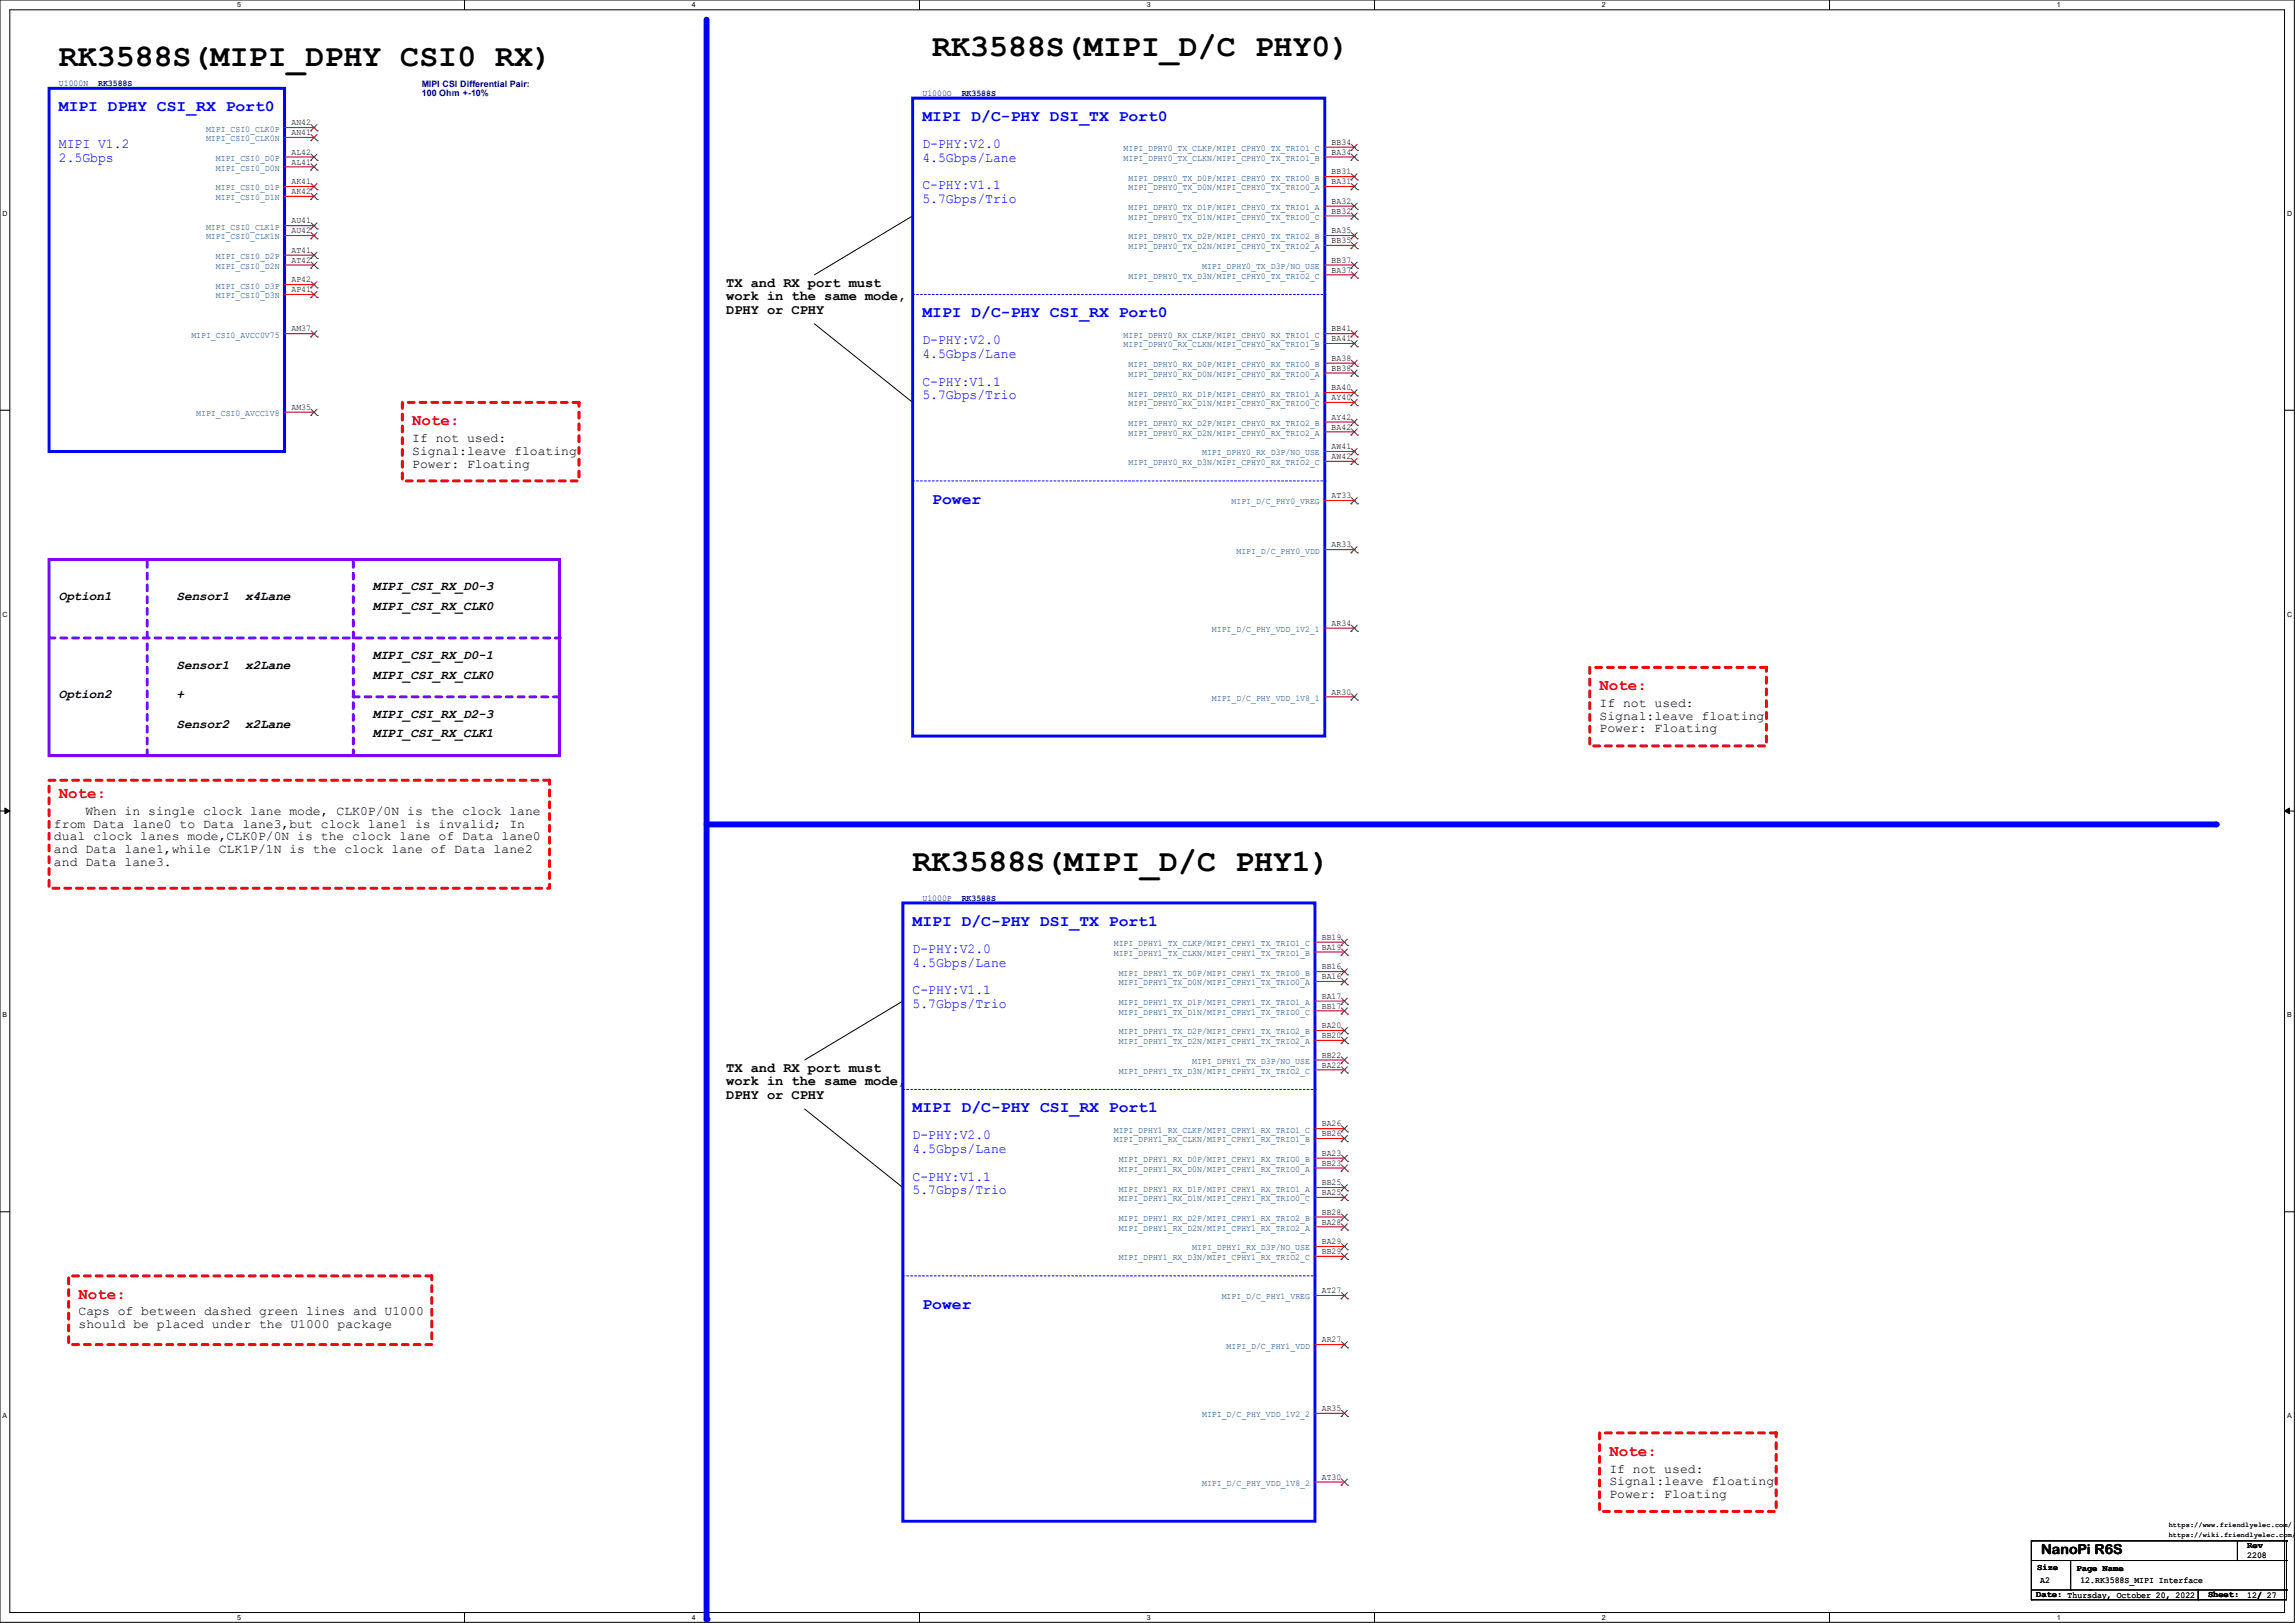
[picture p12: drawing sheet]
<svg xmlns="http://www.w3.org/2000/svg" width="297mm" height="210mm" viewBox="0 0 297 210" stroke-linecap="round" stroke-linejoin="round" font-family="sans-serif">
<defs><g id="words">
<g font-size="4.1">
<text x="7.6" y="8.5">RK3588S(MIPI_DPHY CSI0 RX)</text>
<text x="120.6" y="7.2">RK3588S(MIPI_D/C PHY0)</text>
<text x="118.1" y="112.6">RK3588S(MIPI_D/C PHY1)</text>
</g>
<g font-size="2" fill="#00f">
<text x="7.6" y="14.4">MIPI DPHY CSI_RX Port0</text>
<text x="119.4" y="15.7">MIPI D/C-PHY DSI_TX Port0</text>
<text x="119.4" y="41.1">MIPI D/C-PHY CSI_RX Port0</text>
<text x="120.6" y="65.2">Power</text>
<text x="118.1" y="119.8">MIPI D/C-PHY DSI_TX Port1</text>
<text x="118.1" y="143.9">MIPI D/C-PHY CSI_RX Port1</text>
<text x="119.4" y="169.3">Power</text>
</g>
<g font-size="2" fill="#f00">
<text x="53.3" y="55">Note:</text>
<text x="207" y="89.3">Note:</text>
<text x="7.6" y="103.3">Note:</text>
<text x="10.2" y="168.1">Note:</text>
<text x="208.3" y="188.4">Note:</text>
</g>
<g font-size="1.8" fill="#00f">
<text x="7.6" y="19.2">MIPI V1.2</text>
<text x="7.6" y="21">2.5Gbps</text>
<text x="119.4" y="19.2">D-PHY:V2.0</text>
<text x="119.4" y="21">4.5Gbps/Lane</text>
<text x="119.4" y="24.5">C-PHY:V1.1</text>
<text x="119.4" y="26.3">5.7Gbps/Trio</text>
<text x="119.4" y="44.6">D-PHY:V2.0</text>
<text x="119.4" y="46.4">4.5Gbps/Lane</text>
<text x="119.4" y="49.9">C-PHY:V1.1</text>
<text x="119.4" y="51.7">5.7Gbps/Trio</text>
<text x="118.1" y="123.3">D-PHY:V2.0</text>
<text x="118.1" y="125.1">4.5Gbps/Lane</text>
<text x="118.1" y="128.7">C-PHY:V1.1</text>
<text x="118.1" y="130.4">5.7Gbps/Trio</text>
<text x="118.1" y="147.4">D-PHY:V2.0</text>
<text x="118.1" y="149.2">4.5Gbps/Lane</text>
<text x="118.1" y="152.8">C-PHY:V1.1</text>
<text x="118.1" y="154.6">5.7Gbps/Trio</text>
</g>
<g font-size="1.8">
<text x="94" y="37.1">TX and RX port must</text>
<text x="94" y="38.9">work in the same mode,</text>
<text x="94" y="40.6">DPHY or CPHY</text>
<text x="94" y="138.7">TX and RX port must</text>
<text x="94" y="140.5">work in the same mode,</text>
<text x="94" y="142.2">DPHY or CPHY</text>
<text x="264.2" y="201.1">NanoPi R6S</text>
</g>
<g font-size="1.7">
<text x="53.3" y="57.2">If not used:</text>
<text x="53.3" y="58.8">Signal:leave floating</text>
<text x="53.3" y="60.5">Power: Floating</text>
<text x="7.6" y="77.6">Option1</text>
<text x="22.9" y="77.6">Sensor1</text>
<text x="31.7" y="77.6">x4Lane</text>
<text x="48.3" y="76.4">MIPI_CSI_RX_D0-3</text>
<text x="48.3" y="78.9">MIPI_CSI_RX_CLK0</text>
<text x="22.9" y="86.5">Sensor1</text>
<text x="31.7" y="86.5">x2Lane</text>
<text x="48.3" y="85.3">MIPI_CSI_RX_D0-1</text>
<text x="48.3" y="87.8">MIPI_CSI_RX_CLK0</text>
<text x="7.6" y="90.3">Option2</text>
<text x="22.9" y="90.3">+</text>
<text x="22.9" y="94.1">Sensor2</text>
<text x="31.7" y="94.1">x2Lane</text>
<text x="48.3" y="92.9">MIPI_CSI_RX_D2-3</text>
<text x="48.3" y="95.4">MIPI_CSI_RX_CLK1</text>
<text x="207" y="91.5">If not used:</text>
<text x="207" y="93.1">Signal:leave floating</text>
<text x="207" y="94.8">Power: Floating</text>
<text x="7" y="107.1">from Data lane0 to Data lane3,but clock lane1 is invalid; In</text>
<text x="11" y="105.5">When in single clock lane mode, CLK0P/0N is the clock lane</text>
<text x="7" y="108.8">dual clock lanes mode,CLK0P/0N is the clock lane of Data lane0</text>
<text x="7" y="110.4">and Data lane1,while CLK1P/1N is the clock lane of Data lane2</text>
<text x="7" y="112.1">and Data lane3.</text>
<text x="10.2" y="170.2">Caps of between dashed green lines and U1000</text>
<text x="10.2" y="171.9">should be placed under the U1000 package</text>
<text x="208.3" y="190.5">If not used:</text>
<text x="208.3" y="192.2">Signal:leave floating</text>
<text x="208.3" y="193.8">Power: Floating</text>
</g>
<g font-size="1.1" fill="#000080">
<text x="7.6" y="11.1">U1000N</text>
<text x="12.7" y="11.1">RK3588S</text>
<text x="54.6" y="11.2">MIPI CSI Differential Pair:</text>
<text x="54.6" y="12.4">100 Ohm +-10%</text>
<text x="119.4" y="12.4">U1000O</text>
<text x="124.5" y="12.4">RK3588S</text>
<text x="119.4" y="116.5">U1000P</text>
<text x="124.5" y="116.5">RK3588S</text>
</g>
<g font-size="1.1" fill="#004080">
<text x="26.7" y="17">MIPI_CSI0_CLK0P</text>
<text x="26.7" y="18.3">MIPI_CSI0_CLK0N</text>
<text x="27.9" y="20.8">MIPI_CSI0_D0P</text>
<text x="27.9" y="22.1">MIPI_CSI0_D0N</text>
<text x="145.4" y="19.6">MIPI_DPHY0_TX_CLKP/MIPI_CPHY0_TX_TRIO1_C</text>
<text x="145.4" y="20.8">MIPI_DPHY0_TX_CLKN/MIPI_CPHY0_TX_TRIO1_B</text>
<text x="146" y="23.4">MIPI_DPHY0_TX_D0P/MIPI_CPHY0_TX_TRIO0_B</text>
<text x="26.7" y="29.7">MIPI_CSI0_CLK1P</text>
<text x="27.9" y="24.6">MIPI_CSI0_D1P</text>
<text x="27.9" y="25.9">MIPI_CSI0_D1N</text>
<text x="146" y="24.6">MIPI_DPHY0_TX_D0N/MIPI_CPHY0_TX_TRIO0_A</text>
<text x="146" y="27.2">MIPI_DPHY0_TX_D1P/MIPI_CPHY0_TX_TRIO1_A</text>
<text x="146" y="28.4">MIPI_DPHY0_TX_D1N/MIPI_CPHY0_TX_TRIO0_C</text>
<text x="26.7" y="31">MIPI_CSI0_CLK1N</text>
<text x="27.9" y="33.5">MIPI_CSI0_D2P</text>
<text x="27.9" y="34.8">MIPI_CSI0_D2N</text>
<text x="146" y="31">MIPI_DPHY0_TX_D2P/MIPI_CPHY0_TX_TRIO2_B</text>
<text x="146" y="32.3">MIPI_DPHY0_TX_D2N/MIPI_CPHY0_TX_TRIO2_A</text>
<text x="155.6" y="34.8">MIPI_DPHY0_TX_D3P/NO_USE</text>
<text x="27.9" y="37.3">MIPI_CSI0_D3P</text>
<text x="27.9" y="38.6">MIPI_CSI0_D3N</text>
<text x="146" y="36.1">MIPI_DPHY0_TX_D3N/MIPI_CPHY0_TX_TRIO2_C</text>
<text x="24.8" y="43.7">MIPI_CSI0_AVCC0V75</text>
<text x="145.4" y="43.7">MIPI_DPHY0_RX_CLKP/MIPI_CPHY0_RX_TRIO1_C</text>
<text x="145.4" y="45">MIPI_DPHY0_RX_CLKN/MIPI_CPHY0_RX_TRIO1_B</text>
<text x="146" y="47.5">MIPI_DPHY0_RX_D0P/MIPI_CPHY0_RX_TRIO0_B</text>
<text x="25.4" y="53.8">MIPI_CSI0_AVCC1V8</text>
<text x="146" y="48.8">MIPI_DPHY0_RX_D0N/MIPI_CPHY0_RX_TRIO0_A</text>
<text x="146" y="51.3">MIPI_DPHY0_RX_D1P/MIPI_CPHY0_RX_TRIO1_A</text>
<text x="146" y="52.6">MIPI_DPHY0_RX_D1N/MIPI_CPHY0_RX_TRIO0_C</text>
<text x="146" y="55.1">MIPI_DPHY0_RX_D2P/MIPI_CPHY0_RX_TRIO2_B</text>
<text x="146" y="56.4">MIPI_DPHY0_RX_D2N/MIPI_CPHY0_RX_TRIO2_A</text>
<text x="155.6" y="58.9">MIPI_DPHY0_RX_D3P/NO_USE</text>
<text x="146" y="60.2">MIPI_DPHY0_RX_D3N/MIPI_CPHY0_RX_TRIO2_C</text>
<text x="159.4" y="65.3">MIPI_D/C_PHY0_VREG</text>
<text x="160" y="71.6">MIPI_D/C_PHY0_VDD</text>
<text x="156.8" y="81.8">MIPI_D/C_PHY_VDD_1V2_1</text>
<text x="156.8" y="90.7">MIPI_D/C_PHY_VDD_1V8_1</text>
<text x="144.1" y="123.7">MIPI_DPHY1_TX_CLKN/MIPI_CPHY1_TX_TRIO1_B</text>
<text x="144.1" y="122.4">MIPI_DPHY1_TX_CLKP/MIPI_CPHY1_TX_TRIO1_C</text>
<text x="144.8" y="127.5">MIPI_DPHY1_TX_D0N/MIPI_CPHY1_TX_TRIO0_A</text>
<text x="144.8" y="126.2">MIPI_DPHY1_TX_D0P/MIPI_CPHY1_TX_TRIO0_B</text>
<text x="144.8" y="131.3">MIPI_DPHY1_TX_D1N/MIPI_CPHY1_TX_TRIO0_C</text>
<text x="144.8" y="130.1">MIPI_DPHY1_TX_D1P/MIPI_CPHY1_TX_TRIO1_A</text>
<text x="144.8" y="135.1">MIPI_DPHY1_TX_D2N/MIPI_CPHY1_TX_TRIO2_A</text>
<text x="144.8" y="133.9">MIPI_DPHY1_TX_D2P/MIPI_CPHY1_TX_TRIO2_B</text>
<text x="154.3" y="137.7">MIPI_DPHY1_TX_D3P/NO_USE</text>
<text x="144.8" y="138.9">MIPI_DPHY1_TX_D3N/MIPI_CPHY1_TX_TRIO2_C</text>
<text x="144.1" y="147.8">MIPI_DPHY1_RX_CLKN/MIPI_CPHY1_RX_TRIO1_B</text>
<text x="144.1" y="146.6">MIPI_DPHY1_RX_CLKP/MIPI_CPHY1_RX_TRIO1_C</text>
<text x="144.8" y="150.4">MIPI_DPHY1_RX_D0P/MIPI_CPHY1_RX_TRIO0_B</text>
<text x="144.8" y="155.5">MIPI_DPHY1_RX_D1N/MIPI_CPHY1_RX_TRIO0_C</text>
<text x="144.8" y="154.2">MIPI_DPHY1_RX_D1P/MIPI_CPHY1_RX_TRIO1_A</text>
<text x="144.8" y="151.6">MIPI_DPHY1_RX_D0N/MIPI_CPHY1_RX_TRIO0_A</text>
<text x="144.8" y="159.3">MIPI_DPHY1_RX_D2N/MIPI_CPHY1_RX_TRIO2_A</text>
<text x="144.8" y="158">MIPI_DPHY1_RX_D2P/MIPI_CPHY1_RX_TRIO2_B</text>
<text x="154.3" y="161.8">MIPI_DPHY1_RX_D3P/NO_USE</text>
<text x="144.8" y="163.1">MIPI_DPHY1_RX_D3N/MIPI_CPHY1_RX_TRIO2_C</text>
<text x="158.1" y="168.2">MIPI_D/C_PHY1_VREG</text>
<text x="158.7" y="174.5">MIPI_D/C_PHY1_VDD</text>
<text x="155.6" y="183.4">MIPI_D/C_PHY_VDD_1V2_2</text>
<text x="155.6" y="192.3">MIPI_D/C_PHY_VDD_1V8_2</text>
</g>
<g font-size="1.1">
<text x="37.7" y="16.2">AN42</text>
<text x="37.7" y="17.5">AN41</text>
<text x="37.7" y="20">AL42</text>
<text x="37.7" y="21.3">AL41</text>
<text x="37.7" y="23.8">AK41</text>
<text x="172.3" y="18.8">BB34</text>
<text x="172.3" y="20">BA34</text>
<text x="172.3" y="22.6">BB31</text>
<text x="172.3" y="23.8">BA31</text>
<text x="37.7" y="25.1">AK42</text>
<text x="37.7" y="28.9">AU41</text>
<text x="172.3" y="26.4">BA32</text>
<text x="172.3" y="27.6">BB32</text>
<text x="37.7" y="30.2">AU42</text>
<text x="37.7" y="32.7">AT41</text>
<text x="37.7" y="34">AT42</text>
<text x="172.3" y="30.2">BA35</text>
<text x="172.3" y="31.5">BB35</text>
<text x="172.3" y="34">BB37</text>
<text x="172.3" y="35.3">BA37</text>
<text x="37.7" y="36.5">AP42</text>
<text x="37.7" y="37.8">AP41</text>
<text x="37.7" y="42.9">AM37</text>
<text x="172.3" y="42.9">BB41</text>
<text x="172.3" y="44.2">BA41</text>
<text x="172.3" y="46.7">BA38</text>
<text x="172.3" y="48">BB38</text>
<text x="37.7" y="53">AM35</text>
<text x="172.3" y="50.5">BA40</text>
<text x="172.3" y="51.8">AY40</text>
<text x="172.3" y="54.3">AY42</text>
<text x="172.3" y="55.6">BA42</text>
<text x="172.3" y="58.1">AW41</text>
<text x="172.3" y="59.4">AW42</text>
<text x="172.3" y="64.5">AT33</text>
<text x="172.3" y="70.8">AR33</text>
<text x="172.3" y="81">AR34</text>
<text x="172.3" y="89.9">AR30</text>
<text x="171.1" y="122.9">BA19</text>
<text x="171.1" y="121.6">BB19</text>
<text x="171.1" y="125.4">BB16</text>
<text x="171.1" y="126.7">BA16</text>
<text x="171.1" y="130.5">BB17</text>
<text x="171.1" y="129.2">BA17</text>
<text x="171.1" y="134.3">BB20</text>
<text x="171.1" y="133.1">BA20</text>
<text x="171.1" y="136.9">BB22</text>
<text x="171.1" y="138.1">BA22</text>
<text x="171.1" y="147">BB26</text>
<text x="171.1" y="145.8">BA26</text>
<text x="171.1" y="149.6">BA23</text>
<text x="171.1" y="154.6">BA25</text>
<text x="171.1" y="153.4">BB25</text>
<text x="171.1" y="150.8">BB23</text>
<text x="171.1" y="158.5">BA28</text>
<text x="171.1" y="157.2">BB28</text>
<text x="171.1" y="161">BA29</text>
<text x="171.1" y="167.3">AT27</text>
<text x="171.1" y="162.3">BB29</text>
<text x="171.1" y="173.7">AR27</text>
<text x="171.1" y="182.6">AR35</text>
<text x="171.1" y="191.5">AT30</text>
<text x="263.7" y="203.2">Size</text>
<text x="268.7" y="203.3">Page Name</text>
<text x="290.8" y="201.6">2208</text>
<text x="290.8" y="200.4">Rev</text>
<text x="263.5" y="206.7">Date: Thursday, October 20, 2022</text>
<text x="264" y="204.8">A2</text>
<text x="269.2" y="204.8">12.RK3588S_MIPI Interface</text>
<text x="285.8" y="206.7">Sheet:</text>
<text x="290.8" y="206.7">12/ 27</text>
</g>
<g font-size=".9">
<text x="30.7" y=".9">5</text>
<text x="89.5" y=".9">4</text>
<text x="148.4" y=".9">3</text>
<text x="207.3" y=".9">2</text>
<text x="266.2" y=".9">1</text>
<text x=".3" y="28">D</text>
<text x="296" y="28">D</text>
<text x=".3" y="79.8">C</text>
<text x="296" y="79.8">C</text>
<text x=".3" y="131.7">B</text>
<text x="296" y="131.7">B</text>
<text x=".3" y="183.5">A</text>
<text x="296" y="183.5">A</text>
<text x="280.7" y="197.6">https://www.friendlyelec.com/</text>
<text x="280.7" y="198.8">https://wiki.friendlyelec.com/</text>
<text x="30.7" y="209.6">5</text>
<text x="89.5" y="209.6">4</text>
<text x="148.4" y="209.6">3</text>
<text x="207.3" y="209.6">2</text>
<text x="266.2" y="209.6">1</text>
</g>
</g></defs>
<path d="M0 0h296.9v209.9h-296.9zM1.3 1.3h294.4v207.4h-294.4z" fill="none" stroke="#000" stroke-width=".13"/>
<g fill="#fff">
<path d="M30.7 .1h.5v1h-.5z"/>
<path d="M30.7 208.8h.5v1h-.5z"/>
</g>
<path d="M60.1 0v1.3M60.1 208.7v1.2" fill="none" stroke="#000" stroke-width=".13"/>
<g fill="#fff">
<path d="M89.5 .1h.5v1h-.5z"/>
<path d="M89.5 208.8h.5v1h-.5z"/>
</g>
<path d="M119 0v1.3M119 208.7v1.2" fill="none" stroke="#000" stroke-width=".13"/>
<g fill="#fff">
<path d="M148.4 .1h.5v1h-.5z"/>
<path d="M148.4 208.8h.5v1h-.5z"/>
</g>
<path d="M177.9 0v1.3M177.9 208.7v1.2" fill="none" stroke="#000" stroke-width=".13"/>
<g fill="#fff">
<path d="M207.3 .1h.5v1h-.5z"/>
<path d="M207.3 208.8h.5v1h-.5z"/>
</g>
<path d="M236.8 0v1.3M236.8 208.7v1.2" fill="none" stroke="#000" stroke-width=".13"/>
<g fill="#fff">
<path d="M266.2 .1h.5v1h-.5z"/>
<path d="M266.2 208.8h.5v1h-.5z"/>
<path d="M.3 27.2h.7v1h-.7z"/>
<path d="M296 27.2h.6v1h-.6z"/>
<path d="M.3 79h.7v1h-.7z"/>
<path d="M296 79h.6v1h-.6z"/>
</g>
<path d="M0 53.1h1.3M295.7 53.1h1.2" fill="none" stroke="#000" stroke-width=".13"/>
<g fill="#fff">
<path d="M.3 130.9h.6v1h-.6z"/>
<path d="M296 130.9h.6v1h-.6z"/>
</g>
<path d="M0 104.9h1.3M295.7 104.9h1.2" fill="none" stroke="#000" stroke-width=".13"/>
<path d="M.6 104.6l.7 .3-.7 .4zM295.7 104.9l.6-.3v.7z" fill="#000" stroke="#000" stroke-width=".13"/>
<g fill="#fff">
<path d="M.3 182.7h.6v1h-.6z"/>
<path d="M296 182.7h.5v1h-.5z"/>
</g>
<path d="M0 156.8h1.3M295.7 156.8h1.2" fill="none" stroke="#000" stroke-width=".13"/>
<path d="M6.3 72.4h66.1v25.4h-66.1z" fill="none" stroke="#8000ff" stroke-width=".38"/>
<path d="M6.3 82.5h66.1" fill="none" stroke="#8000ff" stroke-width=".38" stroke-dasharray=".8 .8"/>
<circle cx="72.4" cy="82.6" r=".19" fill="#8000ff" stroke-dasharray=".8 .8"/>
<path d="M45.7 97.8v-25.4" fill="none" stroke="#8000ff" stroke-width=".38" stroke-dasharray=".8 .8"/>
<circle cx="45.7" cy="72.4" r=".19" fill="#8000ff" stroke-dasharray=".8 .8"/>
<path d="M72.4 90.2h-26.7" fill="none" stroke="#8000ff" stroke-width=".38" stroke-dasharray=".8 .8"/>
<circle cx="45.7" cy="90.2" r=".19" fill="#8000ff" stroke-dasharray=".8 .8"/>
<path d="M19 97.8v-25.4" fill="none" stroke="#8000ff" stroke-width=".38" stroke-dasharray=".8 .8"/>
<circle cx="19" cy="72.4" r=".19" fill="#8000ff" stroke-dasharray=".8 .8"/>
<path d="M91.4 2.5v207" fill="none" stroke="#00f" stroke-width=".76"/>
<circle cx="91.4" cy="209.6" r=".38" fill="#00f"/>
<path d="M91.4 106.7h195.4" fill="none" stroke="#00f" stroke-width=".76"/>
<circle cx="286.8" cy="106.7" r=".38" fill="#00f"/>
<path d="M52.1 52.1h22.8v10.1h-22.8zM205.7 86.4h22.9v10.1h-22.9zM6.3 101h64.8v13.9h-64.8zM8.9 165.1h47v8.9h-47zM207 185.4h22.9v10.2h-22.9z" fill="none" stroke="#f00" stroke-width=".38" stroke-dasharray=".8 .8"/>
<g fill="none" stroke="#000" stroke-width=".13">
<path d="M118.1 27.9h.1M118.1 27.9l-12.7 7.7M105.4 41.9l12.7 10.2M118.1 52.1h.1M116.8 129.5h.1M116.8 129.5l-12.7 7.7M104.1 143.5l12.7 10.2M116.8 153.7h.1M262.9 199.4h.1M262.9 199.4v7.6M262.9 199.4h33M289.6 199.4v2.5"/>
<path d="M295.9 199.4h.1M295.9 199.4v7.6h-33M262.9 207h.1M262.9 201.9h33M262.9 205.7h33M268 205.7h.1M268 201.9v3.8M270.5 205.7h.1M284.5 207h.1M284.5 205.7v1.3M289.6 201.9h.1M295.9 201.9h.1"/>
<path d="M295.9 205.7h.1"/>
</g>
<path d="M6.3 11.4h30.5v47h-30.5zM118.1 12.7h53.3v82.5h-53.3zM116.8 116.8h53.4v80h-53.4z" fill="none" stroke="#00f" stroke-width=".38"/>
<g fill="none" stroke="#f00" stroke-width=".13">
<path d="M36.8 16.5h3.8M36.8 17.8h3.8M40.6 16.5h.1M40.6 17.8h.1M171.4 19h3.9M175.3 19h.1M36.8 20.3h3.8M36.8 21.6h3.8M36.8 24.1h3.8M36.8 25.4h3.8M36.8 29.2h3.8M36.8 30.5h3.8"/>
<path d="M36.8 33h3.8M36.8 34.3h3.8M36.8 36.8h3.8M36.8 38.1h3.8M40.6 20.3h.1M40.6 21.6h.1M40.6 24.1h.1M40.6 25.4h.1M40.6 29.2h.1M40.6 30.5h.1M40.6 33h.1M40.6 34.3h.1"/>
<path d="M40.6 36.8h.1M40.6 38.1h.1M171.4 20.3h3.9M171.4 24.1h3.9M171.4 30.5h3.9M171.4 34.3h3.9M171.4 22.9h3.9M171.4 26.7h3.9M171.4 27.9h3.9M171.4 31.7h3.9M171.4 35.6h3.9M175.3 20.3h.1"/>
<path d="M175.3 22.9h.1M175.3 24.1h.1M175.3 26.7h.1M175.3 27.9h.1M175.3 30.5h.1M175.3 31.7h.1M175.3 34.3h.1M175.3 35.6h.1M36.8 43.2h3.8M36.8 53.3h3.8M40.6 43.2h.1M40.6 53.3h.1"/>
<path d="M171.4 43.2h3.9M171.4 44.4h3.9M171.4 47h3.9M171.4 48.3h3.9M171.4 50.8h3.9M171.4 52.1h3.9M171.4 54.6h3.9M171.4 55.9h3.9M171.4 58.4h3.9M171.4 59.7h3.9M175.3 43.2h.1M175.3 44.4h.1"/>
<path d="M175.3 47h.1M175.3 48.3h.1M175.3 50.8h.1M175.3 52.1h.1M175.3 54.6h.1M175.3 55.9h.1M175.3 58.4h.1M175.3 59.7h.1M171.4 64.8h3.9M171.4 71.1h3.9M175.3 64.8h.1M175.3 71.1h.1"/>
<path d="M171.4 81.3h3.9M171.4 90.2h3.9M175.3 81.3h.1M175.3 90.2h.1M170.2 123.2h3.8M170.2 121.9h3.8M170.2 127h3.8M170.2 125.7h3.8M170.2 130.8h3.8M170.2 129.5h3.8M170.2 134.6h3.8M170.2 133.3h3.8"/>
<path d="M170.2 138.4h3.8M170.2 137.2h3.8M174 123.2h.1M174 121.9h.1M174 127h.1M174 125.7h.1M174 130.8h.1M174 129.5h.1M174 134.6h.1M174 133.3h.1M174 138.4h.1M174 137.2h.1"/>
<path d="M170.2 147.3h3.8M170.2 146h3.8M170.2 149.9h3.8M170.2 154.9h3.8M170.2 153.7h3.8M170.2 158.7h3.8M170.2 157.5h3.8M170.2 151.1h3.8M174 147.3h.1M174 146h.1M174 149.9h.1M174 154.9h.1"/>
<path d="M174 153.7h.1M174 158.7h.1M174 157.5h.1M174 151.1h.1M170.2 167.6h3.8M170.2 162.6h3.8M170.2 161.3h3.8M170.2 174h3.8M174 167.6h.1M174 162.6h.1M174 161.3h.1M174 174h.1"/>
<path d="M170.2 182.9h3.8M170.2 191.8h3.8M174 182.9h.1M174 191.8h.1"/>
</g>
<g fill="none" stroke="#804000" stroke-width=".13">
<path d="M40.2 16.9h.1M40.2 18.2h.1M40.3 16.1l.8 .8M40.3 17.4l.8 .8M40.3 19.9l.8 .8M41 16.1l-.8 .8M41 17.4l-.8 .8M41 19.9l-.8 .8M41.1 16.9h.1M41.1 18.2h.1M174.8 19.5h.1M174.9 18.7l.8 .8"/>
<path d="M174.9 19.9l.8 .8M175.6 18.7l-.8 .8M175.6 19.9l-.8 .8M175.7 19.5h.1M40.2 20.7h.1M40.2 22h.1M40.2 24.6h.1M40.2 25.8h.1M40.2 29.6h.1M40.2 30.9h.1M40.2 33.4h.1M40.2 34.7h.1"/>
<path d="M40.2 37.3h.1M40.2 38.5h.1M40.3 21.2l.8 .8M40.3 23.7l.8 .9M40.3 25l.8 .8M40.3 28.8l.8 .8M40.3 30.1l.8 .8M40.3 32.6l.8 .8M40.3 33.9l.8 .8M40.3 36.4l.8 .9M40.3 37.7l.8 .8M41 21.2l-.8 .8"/>
<path d="M41 23.7l-.8 .9M41 25l-.8 .8M41 28.8l-.8 .8M41 30.1l-.8 .8M41 32.6l-.8 .8M41 33.9l-.8 .8M41 36.4l-.8 .9M41 37.7l-.8 .8M41.1 20.7h.1M41.1 22h.1M41.1 24.6h.1M41.1 25.8h.1"/>
<path d="M41.1 29.6h.1M41.1 30.9h.1M41.1 33.4h.1M41.1 34.7h.1M41.1 37.3h.1M41.1 38.5h.1M174.8 20.7h.1M174.8 23.3h.1M174.8 24.6h.1M174.8 27.1h.1M174.8 28.4h.1M174.8 30.9h.1"/>
<path d="M174.8 32.2h.1M174.8 34.7h.1M174.8 36h.1M174.9 22.5l.8 .8M174.9 23.7l.8 .9M174.9 26.3l.8 .8M174.9 27.6l.8 .8M174.9 30.1l.8 .8M174.9 31.4l.8 .8M174.9 33.9l.8 .8M174.9 35.2l.8 .8M175.6 22.5l-.8 .8"/>
<path d="M175.6 23.7l-.8 .9M175.6 26.3l-.8 .8M175.6 27.6l-.8 .8M175.6 30.1l-.8 .8M175.6 31.4l-.8 .8M175.6 33.9l-.8 .8M175.6 35.2l-.8 .8M175.7 20.7h.1M175.7 23.3h.1M175.7 24.6h.1M175.7 27.1h.1M175.7 28.4h.1"/>
<path d="M175.7 30.9h.1M175.7 32.2h.1M175.7 34.7h.1M175.7 36h.1M40.2 43.6h.1M40.2 53.8h.1M40.3 42.8l.8 .8M40.3 53l.8 .8M41 42.8l-.8 .8M41 53l-.8 .8M41.1 43.6h.1M41.1 53.8h.1"/>
<path d="M174.8 43.6h.1M174.8 44.9h.1M174.8 47.4h.1M174.8 48.7h.1M174.8 51.2h.1M174.8 52.5h.1M174.8 55h.1M174.8 56.3h.1M174.8 58.8h.1M174.9 42.8l.8 .8M174.9 44.1l.8 .8M174.9 46.6l.8 .8"/>
<path d="M174.9 47.9l.8 .8M174.9 50.4l.8 .8M174.9 51.7l.8 .8M174.9 54.2l.8 .8M174.9 55.5l.8 .8M174.9 58l.8 .8M174.9 59.3l.8 .8M175.6 42.8l-.8 .8M175.6 44.1l-.8 .8M175.6 46.6l-.8 .8M175.6 47.9l-.8 .8M175.6 50.4l-.8 .8"/>
<path d="M175.6 51.7l-.8 .8M175.6 54.2l-.8 .8M175.6 55.5l-.8 .8M175.6 58l-.8 .8M175.6 59.3l-.8 .8M175.7 43.6h.1M175.7 44.9h.1M175.7 47.4h.1M175.7 48.7h.1M175.7 51.2h.1M175.7 52.5h.1M175.7 55h.1"/>
<path d="M175.7 56.3h.1M175.7 58.8h.1M174.8 60.1h.1M174.8 65.2h.1M174.8 71.5h.1M174.9 64.4l.8 .8M174.9 70.7l.8 .8M175.6 64.4l-.8 .8M175.6 70.7l-.8 .8M175.7 60.1h.1M175.7 65.2h.1M175.7 71.5h.1"/>
<path d="M174.8 81.7h.1M174.8 90.6h.1M174.9 80.9l.8 .8M174.9 89.8l.8 .8M175.6 80.9l-.8 .8M175.6 89.8l-.8 .8M175.7 81.7h.1M175.7 90.6h.1M173.6 123.6h.1M173.6 122.3h.1M173.6 127.4h.1M173.6 126.2h.1"/>
<path d="M173.6 131.2h.1M173.6 130h.1M173.6 135h.1M173.6 133.8h.1M173.6 138.9h.1M173.6 137.6h.1M173.6 122.8l.8 .8M173.6 121.5l.8 .8M173.6 126.6l.8 .8M173.6 125.3l.8 .9M173.6 130.4l.8 .8M173.6 129.2l.8 .8"/>
<path d="M173.6 134.2l.8 .8M173.6 133l.8 .8M173.6 138l.8 .9M173.6 136.8l.8 .8M174.4 122.8l-.8 .8M174.4 121.5l-.8 .8M174.4 126.6l-.8 .8M174.4 125.3l-.8 .9M174.4 130.4l-.8 .8M174.4 129.2l-.8 .8M174.4 134.2l-.8 .8M174.4 133l-.8 .8"/>
<path d="M174.4 138l-.8 .9M174.4 136.8l-.8 .8M174.4 123.6h.1M174.4 122.3h.1M174.4 127.4h.1M174.4 126.2h.1M174.4 131.2h.1M174.4 130h.1M174.4 135h.1M174.4 133.8h.1M174.4 138.9h.1M174.4 137.6h.1"/>
<path d="M173.6 147.7h.1M173.6 146.5h.1M173.6 150.3h.1M173.6 155.4h.1M173.6 154.1h.1M173.6 159.2h.1M173.6 157.9h.1M173.6 151.6h.1M173.6 146.9l.8 .8M173.6 145.7l.8 .8M173.6 149.5l.8 .8M173.6 154.6l.8 .8"/>
<path d="M173.6 153.3l.8 .8M173.6 158.4l.8 .8M173.6 157.1l.8 .8M173.6 150.7l.8 .9M174.4 146.9l-.8 .8M174.4 145.7l-.8 .8M174.4 149.5l-.8 .8M174.4 154.6l-.8 .8M174.4 153.3l-.8 .8M174.4 158.4l-.8 .8M174.4 157.1l-.8 .8M174.4 150.7l-.8 .9"/>
<path d="M174.4 147.7h.1M174.4 146.5h.1M174.4 150.3h.1M174.4 155.4h.1M174.4 154.1h.1M174.4 159.2h.1M174.4 157.9h.1M174.4 151.6h.1M173.6 168.1h.1M173.6 163h.1M173.6 161.7h.1M173.6 174.4h.1"/>
<path d="M173.6 167.3l.8 .8M173.6 162.2l.8 .8M173.6 160.9l.8 .8M173.6 173.6l.8 .8M174.4 167.3l-.8 .8M174.4 162.2l-.8 .8M174.4 160.9l-.8 .8M174.4 173.6l-.8 .8M174.4 168.1h.1M174.4 163h.1M174.4 161.7h.1M174.4 174.4h.1"/>
<path d="M173.6 183.3h.1M173.6 192.2h.1M173.6 182.5l.8 .8M173.6 191.4l.8 .8M174.4 182.5l-.8 .8M174.4 191.4l-.8 .8M174.4 183.3h.1M174.4 192.2h.1"/>
</g>
<path d="M118.1 38.1h53.3M171.4 38.1h.1M118.1 62.2h53.3M171.4 62.2h.1M116.8 141h53.4M170.2 141h.1M116.8 165.1h53.4M170.2 165.1h.1" fill="none" stroke="#00f" stroke-width=".13" stroke-dasharray=".3 .3"/>
<use href="#words"/>
</svg>
